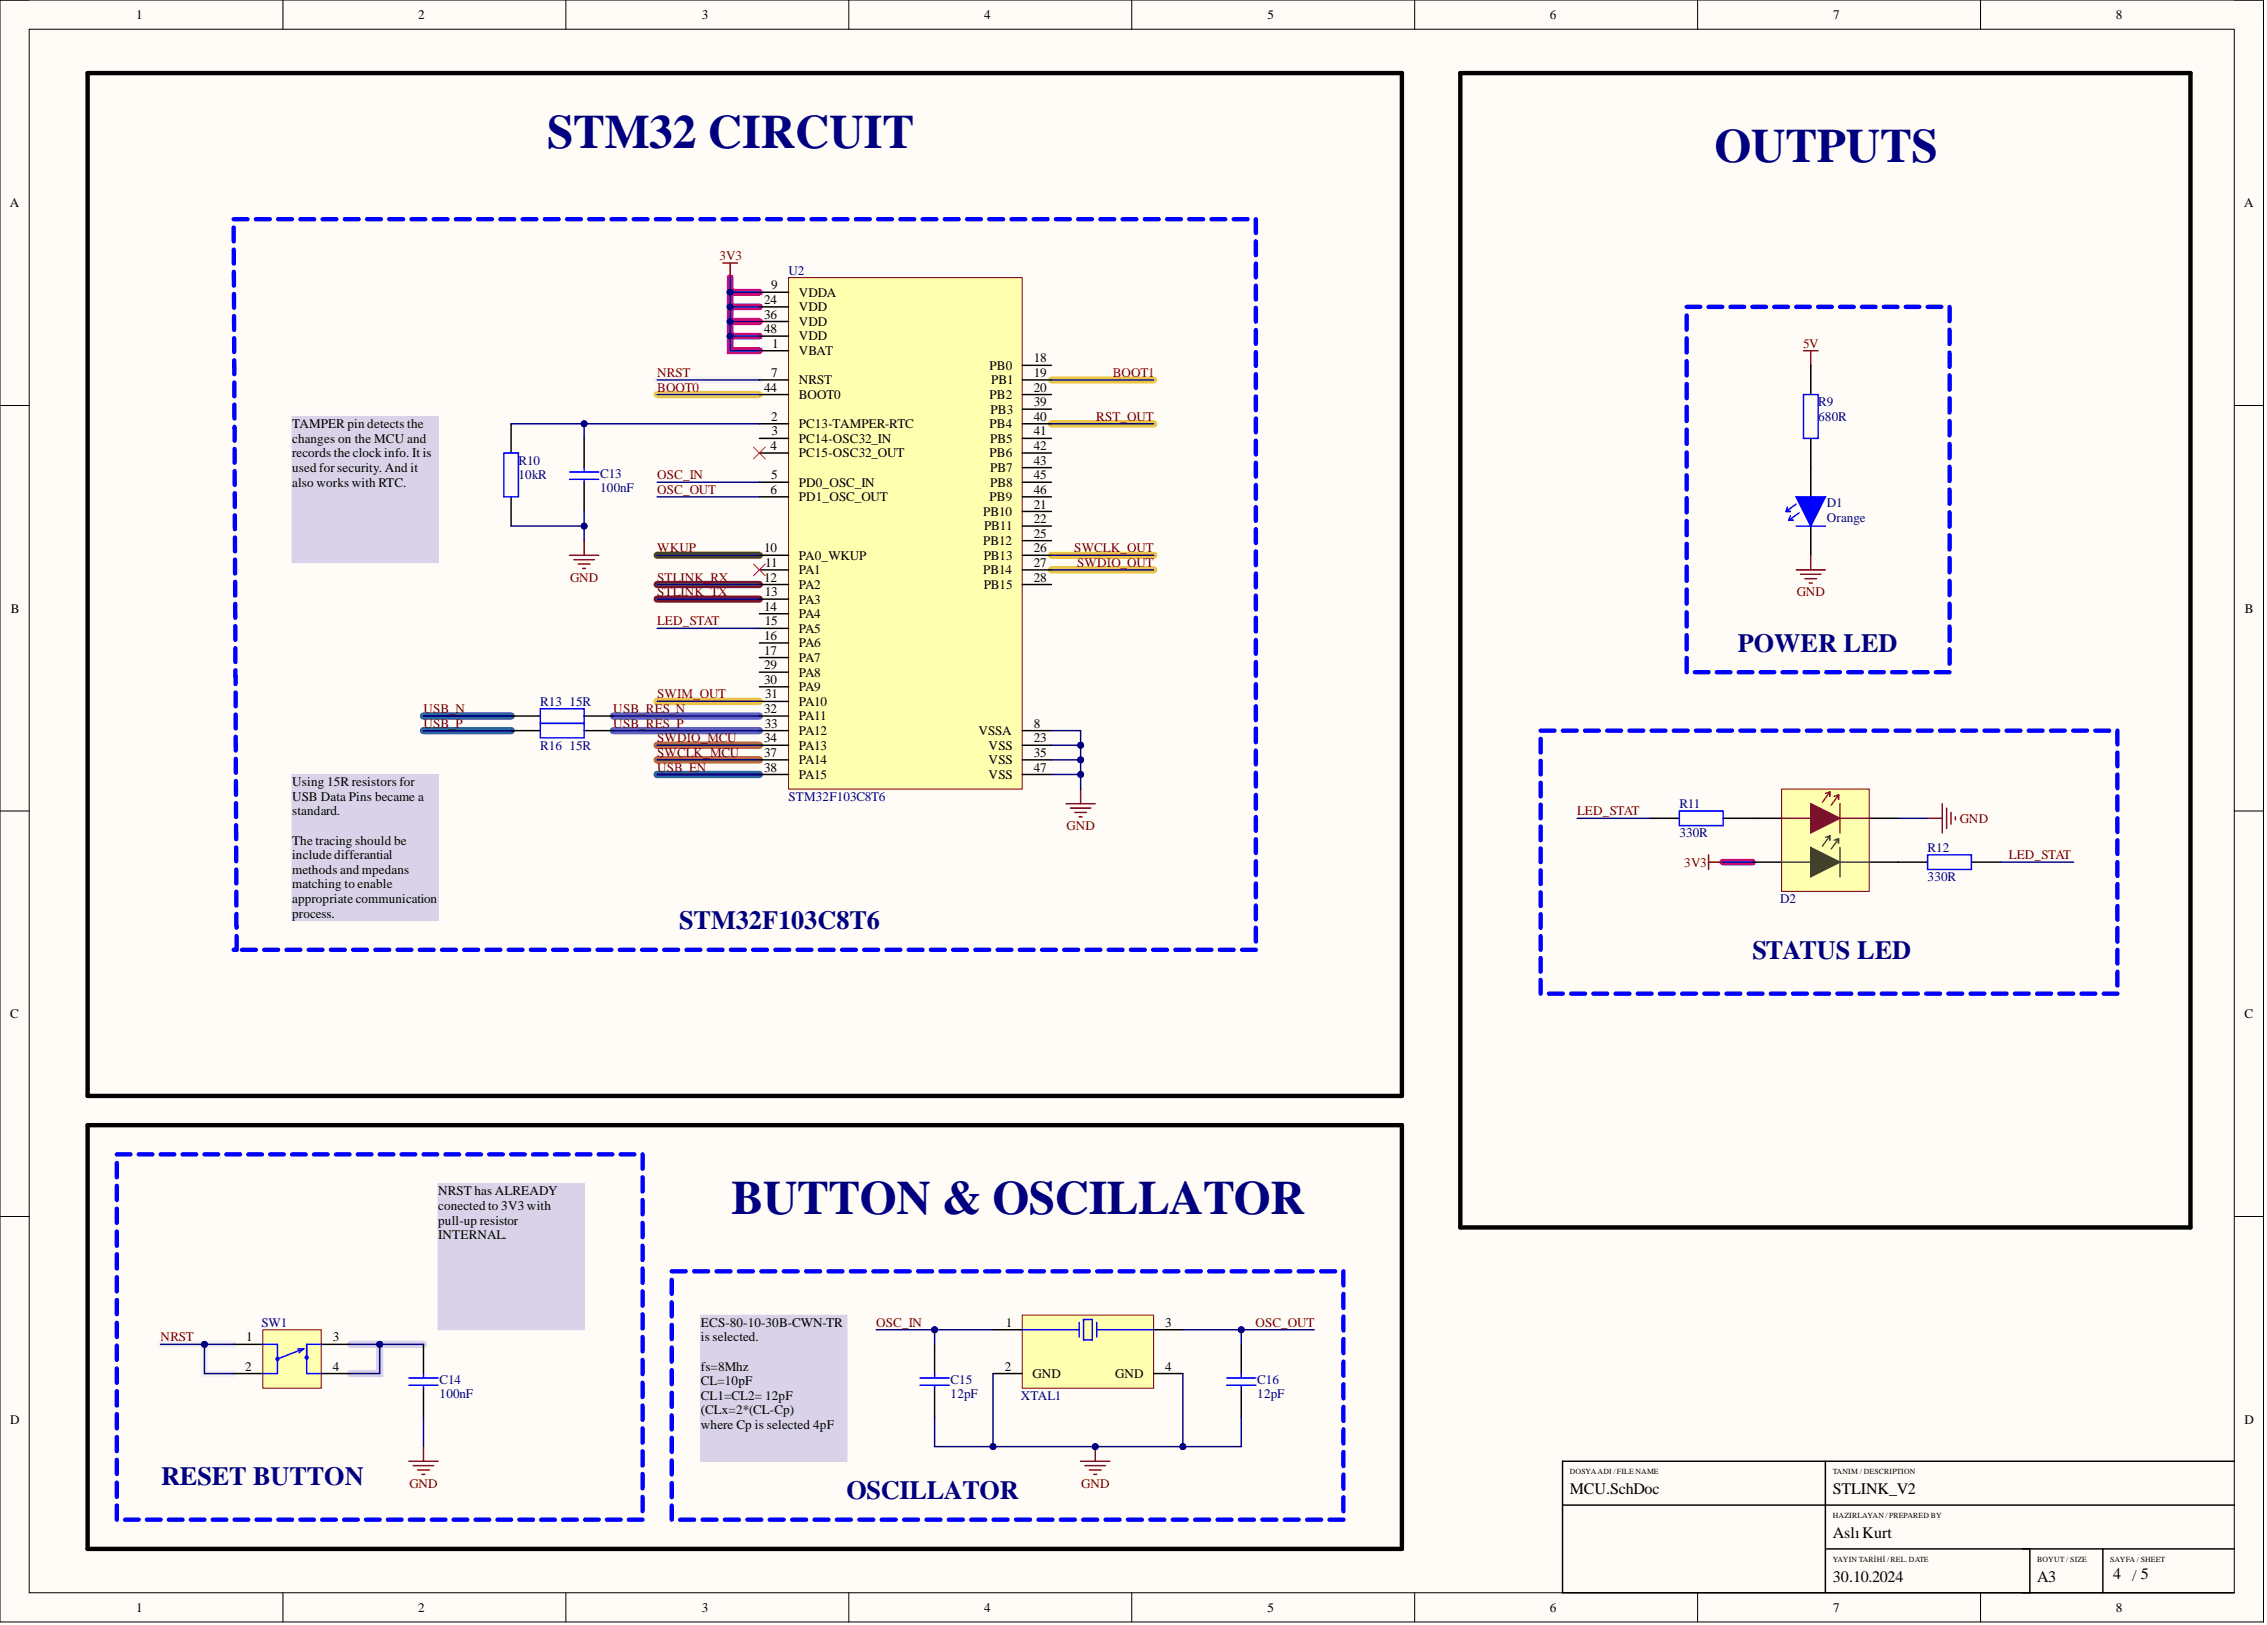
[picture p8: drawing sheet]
<svg xmlns="http://www.w3.org/2000/svg" width="393mm" height="282mm" viewBox="0 0 393 282" stroke-linecap="round" stroke-linejoin="round" font-family="sans-serif">
<defs><g id="words">
<g font-size="8.3" fill="#000080">
<text x="94.9" y="25.6">STM32 CIRCUIT</text>
<text x="297.5" y="28.1">OUTPUTS</text>
<text x="126.9" y="210.6">BUTTON &amp; OSCILLATOR</text>
</g>
<g font-size="4.6" fill="#000080">
<text x="301.5" y="113">POWER LED</text>
<text x="117.8" y="161.2">STM32F103C8T6</text>
<text x="304.1" y="166.3">STATUS LED</text>
<text x="28" y="257.5">RESET BUTTON</text>
<text x="146.9" y="260.1">OSCILLATOR</text>
</g>
<g font-size="2.8">
<text x="272.4" y="259.2">MCU.SchDoc</text>
<text x="318" y="259.2">STLINK_V2</text>
<text x="318" y="266.8">Aslı Kurt</text>
<text x="318" y="274.4">30.10.2024</text>
<text x="353.5" y="274.4">A3</text>
<text x="366.6" y="273.9">4 / 5</text>
</g>
<g font-size="2.3">
<text x="23.6" y="3.3">1</text>
<text x="72.6" y="3.3">2</text>
<text x="121.8" y="3.3">3</text>
<text x="170.8" y="3.3">4</text>
<text x="219.9" y="3.3">5</text>
<text x="268.9" y="3.3">6</text>
<text x="318.1" y="3.3">7</text>
<text x="367.1" y="3.3">8</text>
<text x="1.7" y="35.9">A</text>
<text x="389.4" y="35.9">A</text>
<text x="132.6" y="52.7">24</text>
<text x="133.8" y="50.2">9</text>
<text x="138.6" y="51.5">VDDA</text>
<text x="138.6" y="54">VDD</text>
<text x="132.6" y="55.3">36</text>
<text x="132.6" y="57.8">48</text>
<text x="138.6" y="56.5">VDD</text>
<text x="138.6" y="59.1">VDD</text>
<text x="133.8" y="65.4">7</text>
<text x="134" y="60.3">1</text>
<text x="138.6" y="61.6">VBAT</text>
<text x="171.7" y="64.1">PB0</text>
<text x="179.4" y="62.9">18</text>
<text x="179.4" y="65.4">19</text>
<text x="132.6" y="67.9">44</text>
<text x="138.6" y="66.7">NRST</text>
<text x="138.6" y="69.2">BOOT0</text>
<text x="171.7" y="69.2">PB2</text>
<text x="171.9" y="71.7">PB3</text>
<text x="172" y="66.7">PB1</text>
<text x="179.4" y="67.9">20</text>
<text x="179.4" y="70.5">39</text>
<text x="50.7" y="74.3">TAMPER pin detects the</text>
<text x="50.7" y="76.8">changes on the MCU and</text>
<text x="133.8" y="73">2</text>
<text x="133.9" y="75.5">3</text>
<text x="138.6" y="74.3">PC13-TAMPER-RTC</text>
<text x="138.6" y="76.8">PC14-OSC32_IN</text>
<text x="171.7" y="74.3">PB4</text>
<text x="171.8" y="76.8">PB5</text>
<text x="179.4" y="73">40</text>
<text x="179.4" y="75.5">41</text>
<text x="50.7" y="79.3">records the clock info. It is</text>
<text x="50.7" y="81.9">used for security. And it</text>
<text x="133.7" y="78.1">4</text>
<text x="133.8" y="83.1">5</text>
<text x="138.6" y="79.3">PC15-OSC32_OUT</text>
<text x="171.7" y="79.3">PB6</text>
<text x="171.8" y="81.9">PB7</text>
<text x="179.4" y="78.1">42</text>
<text x="179.4" y="80.6">43</text>
<text x="179.4" y="83.1">45</text>
<text x="50.7" y="84.4">also works with RTC.</text>
<text x="133.7" y="85.7">6</text>
<text x="138.6" y="84.4">PD0_OSC_IN</text>
<text x="138.6" y="86.9">PD1_OSC_OUT</text>
<text x="170.6" y="89.5">PB10</text>
<text x="171.7" y="86.9">PB9</text>
<text x="171.8" y="84.4">PB8</text>
<text x="179.4" y="85.7">46</text>
<text x="179.4" y="88.2">21</text>
<text x="132.6" y="95.8">10</text>
<text x="170.6" y="94.5">PB12</text>
<text x="170.8" y="92">PB11</text>
<text x="179.4" y="90.7">22</text>
<text x="179.4" y="93.3">25</text>
<text x="179.4" y="95.8">26</text>
<text x="132.6" y="100.9">12</text>
<text x="132.8" y="98.3">11</text>
<text x="138.6" y="97.1">PA0_WKUP</text>
<text x="138.6" y="99.6">PA1</text>
<text x="170.6" y="99.6">PB14</text>
<text x="170.7" y="97.1">PB13</text>
<text x="179.4" y="98.3">27</text>
<text x="179.4" y="100.9">28</text>
<text x="1.9" y="106.3">B</text>
<text x="132.6" y="106">14</text>
<text x="132.7" y="103.4">13</text>
<text x="138.6" y="102.1">PA2</text>
<text x="138.6" y="104.7">PA3</text>
<text x="138.6" y="107.2">PA4</text>
<text x="170.7" y="102.1">PB15</text>
<text x="389.5" y="106.3">B</text>
<text x="132.6" y="111">16</text>
<text x="132.6" y="113.6">17</text>
<text x="132.7" y="108.5">15</text>
<text x="138.6" y="109.8">PA5</text>
<text x="138.6" y="112.3">PA6</text>
<text x="132.6" y="116.1">29</text>
<text x="132.6" y="118.6">30</text>
<text x="138.6" y="114.8">PA7</text>
<text x="138.6" y="117.4">PA8</text>
<text x="138.6" y="119.9">PA9</text>
<text x="132.6" y="123.7">32</text>
<text x="132.8" y="121.2">31</text>
<text x="138.6" y="122.4">PA10</text>
<text x="138.6" y="125">PA11</text>
<text x="132.6" y="128.8">34</text>
<text x="132.6" y="131.3">37</text>
<text x="132.7" y="126.2">33</text>
<text x="138.6" y="127.5">PA12</text>
<text x="138.6" y="130">PA13</text>
<text x="169.8" y="127.5">VSSA</text>
<text x="171.5" y="130">VSS</text>
<text x="179.4" y="126.2">8</text>
<text x="179.4" y="128.8">23</text>
<text x="179.4" y="131.3">35</text>
<text x="50.7" y="136.4">Using 15R resistors for</text>
<text x="132.6" y="133.8">38</text>
<text x="138.6" y="132.6">PA14</text>
<text x="138.6" y="135.1">PA15</text>
<text x="171.5" y="132.6">VSS</text>
<text x="171.5" y="135.1">VSS</text>
<text x="179.4" y="133.8">47</text>
<text x="50.7" y="138.9">USB Data Pins became a</text>
<text x="50.7" y="141.4">standard.</text>
<text x="50.7" y="146.5">The tracing should be</text>
<text x="50.7" y="149">i</text>
<text x="51.3" y="149">nclude differantial</text>
<text x="50.7" y="151.6">methods and mpedans</text>
<text x="50.7" y="154.1">matching to enable</text>
<text x="50.7" y="156.6">appropriate communication</text>
<text x="50.7" y="159.2">process.</text>
<text x="1.8" y="176.6">C</text>
<text x="389.4" y="176.6">C</text>
<text x="76" y="207.3">NRST has ALREADY</text>
<text x="76" y="209.9">conected to 3V3 with</text>
<text x="76" y="212.4">pull-up resistor</text>
<text x="76" y="214.9">INTERNAL.</text>
<text x="42.7" y="232.7">1</text>
<text x="57.8" y="232.7">3</text>
<text x="121.6" y="230.1">ECS-80-10-30B-CWN-TR</text>
<text x="121.6" y="232.7">i</text>
<text x="122.3" y="232.7">s selected.</text>
<text x="174.5" y="230.1">1</text>
<text x="202.2" y="230.1">3</text>
<text x="42.6" y="237.8">2</text>
<text x="57.8" y="237.8">4</text>
<text x="121.6" y="237.8">fs=8Mhz</text>
<text x="174.3" y="237.8">2</text>
<text x="179.1" y="239">GND</text>
<text x="193.5" y="239">GND</text>
<text x="202.2" y="237.8">4</text>
<text x="121.6" y="240.3">CL=10pF</text>
<text x="121.6" y="242.8">CL1=CL2= 12pF</text>
<text x="121.6" y="245.4">(CLx=2*(CL-Cp)</text>
<text x="1.8" y="247">D</text>
<text x="121.6" y="247.9">where Cp is selected 4pF</text>
<text x="389.4" y="247">D</text>
<text x="23.6" y="279.6">1</text>
<text x="72.6" y="279.6">2</text>
<text x="121.8" y="279.6">3</text>
<text x="170.8" y="279.6">4</text>
<text x="219.9" y="279.6">5</text>
<text x="268.9" y="279.6">6</text>
<text x="318.1" y="279.6">7</text>
<text x="367.1" y="279.6">8</text>
</g>
<g font-size="2.3" fill="#800000">
<text x="124.8" y="45.1">3V3</text>
<text x="114" y="65.4">NRST</text>
<text x="193.1" y="65.4">BOOT1</text>
<text x="312.8" y="60.3">5V</text>
<text x="114" y="67.9">BOOT0</text>
<text x="190.2" y="73">RST_OUT</text>
<text x="114" y="83.1">OSC_IN</text>
<text x="114" y="85.7">OSC_OUT</text>
<text x="114" y="95.8">WKUP</text>
<text x="186.4" y="95.8">SWCLK_OUT</text>
<text x="98.9" y="100.9">GND</text>
<text x="114" y="100.9">STLINK_RX</text>
<text x="186.9" y="98.3">SWDIO_OUT</text>
<text x="114" y="103.4">STLINK_TX</text>
<text x="311.7" y="103.4">GND</text>
<text x="114" y="108.5">LED_STAT</text>
<text x="73.5" y="123.7">USB_N</text>
<text x="106.4" y="123.7">USB_RES_N</text>
<text x="114" y="121.2">SWIM_OUT</text>
<text x="73.5" y="126.2">USB_P</text>
<text x="106.4" y="126.2">USB_RES_P</text>
<text x="114" y="131.3">SWCLK_MCU</text>
<text x="114" y="128.8">SWDIO_MCU</text>
<text x="114" y="133.8">USB_EN</text>
<text x="185.1" y="144">GND</text>
<text x="273.6" y="141.4">LED_STAT</text>
<text x="340" y="142.7">GND</text>
<text x="348.6" y="149">LED_STAT</text>
<text x="292.2" y="150.3">3V3</text>
<text x="27.9" y="232.7">NRST</text>
<text x="152" y="230.1">OSC_IN</text>
<text x="217.8" y="230.1">OSC_OUT</text>
<text x="71" y="258">GND</text>
<text x="187.6" y="258">GND</text>
</g>
<g font-size="2.3" fill="#000080">
<text x="136.8" y="47.7">U2</text>
<text x="315.5" y="70.5">R9</text>
<text x="315.5" y="73">680R</text>
<text x="89.9" y="83.1">10kR</text>
<text x="89.9" y="80.6">R10</text>
<text x="104.1" y="82.9">C13</text>
<text x="104.1" y="85.4">100nF</text>
<text x="317" y="88">D1</text>
<text x="317" y="90.5">Orange</text>
<text x="93.8" y="122.4">R13</text>
<text x="98.8" y="122.4">15R</text>
<text x="93.8" y="130">R16</text>
<text x="98.8" y="130">15R</text>
<text x="136.8" y="138.9">STM32F103C8T6</text>
<text x="291.4" y="140.2">R11</text>
<text x="291.4" y="145.2">330R</text>
<text x="334.5" y="147.8">R12</text>
<text x="334.5" y="152.8">330R</text>
<text x="308.9" y="156.6">D2</text>
<text x="45.4" y="230.1">SW1</text>
<text x="76.3" y="242.6">100nF</text>
<text x="76.3" y="240">C14</text>
<text x="164.9" y="242.6">12pF</text>
<text x="164.9" y="240">C15</text>
<text x="177.1" y="242.8">XTAL1</text>
<text x="218.2" y="242.6">12pF</text>
<text x="218.2" y="240">C16</text>
</g>
<g font-size="1.4">
<text x="272.4" y="255.7">DOSYAADI /FILE NAME</text>
<text x="318" y="255.7">TANIM / DESCRIPTION</text>
<text x="318" y="263.3">HAZIRLAYAN /PREPARED BY</text>
<text x="318" y="270.9">YAYIN TARİHİ /REL. DATE</text>
<text x="353.5" y="270.9">BOYUT / SIZE</text>
<text x="366.1" y="270.9">SAYFA / SHEET</text>
</g>
</g></defs>
<path d="M0 0h392.7v281.3h-392.7z" fill-rule="evenodd" fill="#fffcf8"/>
<path d="M0 0h392.7v281.3h-392.7z" fill="none" stroke="#000" stroke-width=".17"/>
<path d="M5.1 5.1h382.6v271.2h-382.6z" fill-rule="evenodd" fill="#fffcf8"/>
<g fill="none" stroke="#000" stroke-width=".17">
<path d="M0 0h5.1M5.1 5.1h382.6v271.2h-382.6zM49.1 0v5.1M98.2 0v5.1M147.3 0v5.1M196.4 0v5.1M245.5 0v5.1M294.6 0v5.1M343.6 0v5.1M387.7 0h5v5.1M0 70.3h5.1M387.7 70.3h5"/>
<path d="M0 140.7h5.1M387.7 140.7h5M0 211h5.1M387.7 211h5M49.1 276.3v5M98.2 276.3v5M147.3 276.3v5M196.4 276.3v5M245.5 276.3v5M294.6 276.3v5M343.6 276.3v5M392.7 276.3v5"/>
</g>
<path d="M126.7 48.2v12.6h5.1M126.7 58.3h5.1M126.7 55.8h5.1M126.7 53.2h5.1M126.7 50.7h5.1M299 149.5h5.1" fill="none" stroke="#f0f" stroke-width="1.3"/>
<path d="M60.8 233.2h5.1v5.1h-5.1M65.9 233.2h7.6" fill="none" stroke="#d9d2e9" stroke-width="1.3"/>
<path d="M114 65.9h17.8M27.9 233.2h12.6M35.5 233.2v5.1h5" fill="none" stroke="#f3f3f3" stroke-width="1.3"/>
<path d="M114 96.3h17.8" fill="none" stroke="#7f6000" stroke-width="1.3"/>
<path d="M114 131.8h17.8M114 129.3h17.8" fill="none" stroke="#b45f06" stroke-width="1.3"/>
<path d="M73.5 126.7h15.2M73.5 124.2h15.2M114 134.3h17.8" fill="none" stroke="#0b5394" stroke-width="1.3"/>
<path d="M114 68.4h17.8M182.4 65.9h17.8" fill="none" stroke="#ffd966" stroke-width="1.3"/>
<path d="M114 101.4h17.8M114 103.9h17.8" fill="none" stroke="#741b47" stroke-width="1.3"/>
<path d="M182.4 73.5h17.8M182.4 96.3h17.8M182.4 98.9h17.8M114 121.7h17.8" fill="none" stroke="#f1c232" stroke-width="1.3"/>
<path d="M106.4 124.2h25.4M106.4 126.7h25.4" fill="none" stroke="#3c78d8" stroke-width="1.3"/>
<path d="M316.7 253.5v22.8M387.7 253.5h-116.6v22.8h116.6M271.1 261.1h116.6M316.7 268.7h71M352.2 268.7v7.6M364.9 268.7v7.6" fill="none" stroke="#000" stroke-width=".25"/>
<path d="M136.8 48.2h40.6v88.7h-40.6z" fill-rule="evenodd" fill="#ffffb0"/>
<path d="M136.8 48.2h40.6v88.7h-40.6z" fill="none" stroke="#800000" stroke-width=".17"/>
<g fill="none" stroke="#000" stroke-width=".25">
<path d="M131.8 50.7h5M131.8 53.2h5M131.8 55.8h5M131.8 58.3h5M131.8 60.8h5M131.8 65.9h5M131.8 68.4h5M131.8 73.5h5M131.8 76h5M131.8 78.6h5M177.4 65.9h5M177.4 68.4h5"/>
<path d="M177.4 73.5h5M177.4 76h5M177.4 78.6h5M177.4 63.4h5M177.4 71h5M131.8 96.3h5M131.8 98.9h5M131.8 83.6h5M131.8 86.2h5M177.4 96.3h5M177.4 98.9h5M177.4 81.1h5"/>
<path d="M177.4 83.6h5M177.4 86.2h5M177.4 88.7h5M177.4 91.3h5M177.4 93.8h5M131.8 101.4h5M131.8 103.9h5M131.8 106.5h5M131.8 109h5M131.8 111.5h5M131.8 114.1h5M131.8 116.6h5"/>
<path d="M131.8 119.1h5M177.4 101.4h5M131.8 121.7h5M131.8 124.2h5M131.8 126.7h5M131.8 129.3h5M131.8 131.8h5M131.8 134.3h5M177.4 126.7h5M177.4 129.3h5M177.4 131.8h5M177.4 134.3h5"/>
</g>
<path d="M125.4 45.6h2.6M126.7 45.6v2.6M185 139.4h5M187.5 136.9v2.5M185.7 140.2h3.6M186.5 140.9h2M187.2 141.7h.6" fill="none" stroke="#800000" stroke-width=".25"/>
<path d="M15.2 12.7h228v177.4h-228z" fill="none" stroke="#000" stroke-width=".76"/>
<g fill="none" stroke="#00f" stroke-width=".76">
<path d="M40.5 38h2.5M40.6 39.5v2.4M44.4 38h2.4M48.3 38h2.4M52.1 38h2.4M56 38h2.4M59.8 38h2.4M63.7 38h2.4M67.5 38h2.4M71.4 38h2.4M75.2 38h2.5M79.1 38h2.4"/>
<path d="M83 38h2.4M86.8 38h2.4M90.7 38h2.4M94.5 38h2.4M98.4 38h2.4M102.2 38h2.4M106.1 38h2.4M109.9 38h2.5M113.8 38h2.4M117.7 38h2.4M121.5 38h2.4M125.4 38h2.4"/>
<path d="M129.2 38h2.4M133.1 38h2.4M136.9 38h2.4M140.8 38h2.4M144.6 38h2.5M148.5 38h2.4M152.4 38h2.4M156.2 38h2.4M160.1 38h2.4M163.9 38h2.4M167.8 38h2.4M171.6 38h2.5"/>
<path d="M175.5 38h2.4M179.4 38h2.4M183.2 38h2.4M187.1 38h2.4M190.9 38h2.4M194.8 38h2.4M198.6 38h2.4M202.5 38h2.4M206.3 38h2.5M210.2 38h2.4M214.1 38h2.4M217.9 38v2.4"/>
<path d="M40.6 43.3v2.4M40.6 47.1v2.4M40.6 51v2.4M40.6 54.8v2.4M40.6 58.7v2.4M217.9 41.9v2.4M217.9 45.7v2.4M217.9 49.5v2.5M217.9 53.4v2.4M217.9 57.2v2.4M40.6 62.5l.1 2.4M40.7 66.3v2.5"/>
<path d="M40.7 70.2v2.4M40.7 74v2.4M40.7 77.9v2.4M217.9 61.1v2.4M217.9 64.9v2.4M217.9 68.8v2.4M217.9 72.6v2.4M217.9 76.4v2.4M40.7 81.7v2.4M40.7 85.5v2.5M40.7 89.4l.1 2.4M40.8 93.2v2.4"/>
<path d="M40.8 97.1v2.4M217.9 80.3v2.4M217.9 84.1v2.4M217.9 88v2.4M217.9 91.8v2.4M217.9 95.6v2.4M217.9 99.5v2.4M40.8 100.9v2.4M40.8 104.8v2.4M40.8 108.6v2.4M40.8 112.4l.1 2.4M40.9 116.3v2.4"/>
<path d="M217.9 103.3v2.4M217.9 107.2v2.4M217.9 111v2.4M217.9 114.8v2.4M217.9 118.7v2.4M40.9 120.1v2.4M40.9 124v2.4M40.9 127.8v2.4M40.9 131.6v2.4M40.9 135.5v2.4M40.9 139.3l.1 2.4M217.9 122.5v2.4"/>
<path d="M217.9 126.4v2.4M217.9 130.2v2.4M217.9 134v2.4M217.9 137.9v2.4M41 143.2v2.4M41 147v2.4M41 150.8v2.4M41 154.7v2.4M41 158.5v2.4M217.9 141.7v2.4M217.9 145.6v2.4M217.9 149.4v2.4"/>
<path d="M217.9 153.2v2.4M217.9 157.1v2.4M41 162.4v2.4h-.5M42 164.8h2.4M45.8 164.8h2.5M49.7 164.8h2.4M53.6 164.8h2.4M57.4 164.8h2.4M61.3 164.8h2.4M65.1 164.8h2.4M69 164.8h2.4M72.8 164.8h2.4"/>
<path d="M76.7 164.8h2.4M80.5 164.8h2.5M84.4 164.8h2.4M88.3 164.8h2.4M92.1 164.8h2.4M96 164.8h2.4M99.8 164.8h2.4M103.7 164.8h2.4M107.5 164.8h2.4M111.4 164.8h2.4M115.3 164.8h2.4M119.1 164.8h2.4"/>
<path d="M123 164.8h2.4M126.8 164.8h2.4M130.7 164.8h2.4M134.5 164.8h2.4M138.4 164.8h2.4M142.2 164.8h2.4M146.1 164.8h2.4M150 164.8h2.4M153.8 164.8h2.4M157.7 164.8h2.4M161.5 164.8h2.4M165.4 164.8h2.4"/>
<path d="M169.2 164.8h2.4M173.1 164.8h2.4M176.9 164.8h2.5M180.8 164.8h2.4M184.7 164.8h2.4M188.5 164.8h2.4M192.4 164.8h2.4M196.2 164.8h2.4M200.1 164.8h2.4M203.9 164.8h2.4M207.8 164.8h2.4M211.6 164.8h2.5"/>
<path d="M215.5 164.8h2.4M217.9 160.9v2.4"/>
</g>
<path d="M121.6 228.1h25.4v25.4h-25.4z" fill-rule="evenodd" fill="#d9d2e9"/>
<path d="M121.6 228.1h25.4v25.4h-25.4z" fill="none" stroke="#d9d2e9" stroke-width=".17"/>
<g fill="none" stroke="#00f" stroke-width=".76">
<path d="M292.7 54.7v2.5M292.7 58.7v2.5M292.7 53.2h2.3M296.5 53.2h2.3M300.3 53.2h2.3M304.1 53.2h2.3M307.9 53.2h2.3M311.7 53.2h2.3M315.5 53.2h2.3M319.3 53.2h2.3M323.1 53.2h2.3M326.9 53.2h2.3"/>
<path d="M330.7 53.2h2.3M334.5 53.2h2.3M338.3 53.2v2.5M338.3 57.2v2.5M292.7 62.6v2.5M292.7 66.6v2.5M292.7 70.6v2.4M292.7 74.5v2.5M292.7 78.5v2.5M338.3 61.2v2.4M338.3 65.1v2.5M338.3 69.1v2.5"/>
<path d="M338.3 73v2.5M338.3 77v2.5M292.7 82.4v2.5M292.7 86.4v2.5M292.7 90.4v2.4M292.7 94.3v2.5M292.7 98.3v2.5M338.3 81v2.4M338.3 84.9v2.5M338.3 88.9v2.5M338.3 92.8v2.5M338.3 96.8v2.5"/>
<path d="M292.7 102.2v2.5M292.7 106.2v2.5M292.7 110.2v2.4M292.7 114.1v2.5M294.1 116.6h2.4M297.9 116.6h2.4M301.7 116.6h2.4M305.5 116.6h2.4M309.3 116.6h2.4M313.1 116.6h2.4M316.9 116.6h2.4M320.7 116.6h2.4"/>
<path d="M324.5 116.6h2.4M328.3 116.6h2.4M332.1 116.6h2.4M335.9 116.6h2.4M338.3 100.8v2.4M338.3 104.7v2.5M338.3 108.7v2.5M338.3 112.6v2.5M20.3 201.7v2.5M20.3 205.7v2.5M20.3 209.6v2.5M20.3 213.6v2.5"/>
<path d="M20.3 217.6v2.4M20.3 200.2h2.3M24.1 200.2h2.3M27.9 200.2h2.3M31.7 200.2h2.3M35.5 200.2h2.3M39.3 200.2h2.3M43.1 200.2h2.3M46.9 200.2h2.4M50.7 200.2h2.4M54.5 200.2h2.4M58.3 200.2h2.4"/>
<path d="M62.1 200.2h2.4M65.9 200.2h2.4M69.7 200.2h2.4M73.5 200.2h2.4M77.3 200.2h2.4M81.1 200.2h2.4M84.9 200.2h2.4M88.7 200.2h2.4M92.5 200.2h2.4M96.3 200.2h2.4M100.1 200.2h2.4M103.9 200.2h2.4"/>
<path d="M107.7 200.2h2.4M111.5 200.2v2.5M111.5 204.2v2.5M111.5 208.2v2.4M111.5 212.1v2.5M111.5 216.1v2.5M20.3 221.5v2.5M20.3 225.5v2.5M20.3 229.5v2.4M20.3 233.4v2.5M20.3 237.4v2.4M111.5 220v2.5"/>
<path d="M111.5 224v2.5M111.5 228v2.4M111.5 231.9v2.5M111.5 235.9v2.5M111.5 239.8v2.5M116.6 222v2.4M116.6 225.9v2.5M116.6 229.8v2.5M116.6 233.7v2.5M116.6 237.7v2.4M116.6 220.5h2.4M120.4 220.5h2.5"/>
<path d="M124.3 220.5h2.5M128.2 220.5h2.4M132.1 220.5h2.4M136 220.5h2.4M139.9 220.5h2.4M143.8 220.5h2.4M147.6 220.5h2.5M151.5 220.5h2.4M155.4 220.5h2.4M159.3 220.5h2.4M163.2 220.5h2.4M167.1 220.5h2.4"/>
<path d="M170.9 220.5h2.5M174.8 220.5h2.5M178.7 220.5h2.4M182.6 220.5h2.4M186.5 220.5h2.4M190.4 220.5h2.4M194.3 220.5h2.4M198.1 220.5h2.5M202 220.5h2.5M205.9 220.5h2.4M209.8 220.5h2.4M213.7 220.5h2.4"/>
<path d="M217.6 220.5h2.4M221.5 220.5h2.4M225.3 220.5h2.5M229.2 220.5h2.5M233.1 220.5v2.5M233.1 224.4v2.5M233.1 228.4v2.4M233.1 232.3v2.4M233.1 236.2v2.4M20.3 241.3v2.5M20.3 245.3v2.5M20.3 249.3v2.4"/>
<path d="M20.3 253.2v2.5M20.3 257.2v2.4M111.5 243.8v2.5M111.5 247.8v2.4M111.5 251.7v2.5M111.5 255.7v2.5M111.5 259.6v2.5M116.6 241.6v2.4M116.6 245.5v2.4M116.6 249.4v2.5M116.6 253.3v2.5M116.6 257.2v2.5"/>
<path d="M233.1 240.1v2.5M233.1 244v2.5M233.1 247.9v2.5M233.1 251.9v2.4M233.1 255.8v2.4M233.1 259.7v2.4M20.3 261.1v2.5M21.7 263.6h2.4M25.5 263.6h2.4M29.3 263.6h2.4M33.1 263.6h2.4M36.9 263.6h2.4"/>
<path d="M40.7 263.6h2.4M44.5 263.6h2.4M48.3 263.6h2.4M52.1 263.6h2.4M55.9 263.6h2.4M59.7 263.6h2.4M63.5 263.6h2.4M67.3 263.6h2.4M71.1 263.6h2.4M74.9 263.6h2.4M78.7 263.6h2.4M82.5 263.6h2.4"/>
<path d="M86.3 263.6h2.4M90.1 263.6h2.4M93.9 263.6h2.4M97.7 263.6h2.4M101.5 263.6h2.4M105.3 263.6h2.4M109.1 263.6h2.4M116.6 261.2v2.4M118 263.6h2.4M121.9 263.6h2.4M125.8 263.6h2.4M129.7 263.6h2.4"/>
<path d="M133.6 263.6h2.4M137.4 263.6h2.5M141.3 263.6h2.5M145.2 263.6h2.4M149.1 263.6h2.4M153 263.6h2.4M156.9 263.6h2.4M160.7 263.6h2.5M164.6 263.6h2.5M168.5 263.6h2.4M172.4 263.6h2.4M176.3 263.6h2.4"/>
<path d="M180.2 263.6h2.4M184.1 263.6h2.4M187.9 263.6h2.5M191.8 263.6h2.5M195.7 263.6h2.4M199.6 263.6h2.4M203.5 263.6h2.4M207.4 263.6h2.4M211.3 263.6h2.4M215.1 263.6h2.5M219 263.6h2.5M222.9 263.6h2.4"/>
<path d="M226.8 263.6h2.4M230.7 263.6h2.4"/>
</g>
<path d="M253.4 12.7h126.7v200.2h-126.7zM15.2 195.2h228v73.5h-228z" fill="none" stroke="#000" stroke-width=".76"/>
<path d="M177.4 228.1h22.8v12.7h-22.8z" fill-rule="evenodd" fill="#ffffb0"/>
<path d="M177.4 228.1h22.8v12.7h-22.8z" fill="none" stroke="#800000" stroke-width=".17"/>
<path d="M162.2 233.2v5.1M172.3 230.7h5.1M172.3 238.3h5.1M200.2 230.7h5M200.2 238.3h5M215.4 233.2v5.1M162.2 240.8v5.1M215.4 240.8v5.1" fill="none" stroke="#000" stroke-width=".25"/>
<g fill="none" stroke="#00f" stroke-width=".25">
<path d="M159.6 239h5.1M162.2 238.3v.7M177.4 230.7h9.8M187.2 229.4v2.5M188 228.9h1.5v3.5h-1.5zM190.3 230.7h9.9M190.3 229.4v2.5M212.8 239h5.1M215.4 238.3v.7M159.6 240.3h5.1M162.2 240.3v.5M212.8 240.3h5.1"/>
<path d="M215.4 240.3v.5"/>
</g>
<path d="M187.5 253.5h5.1M188.3 254.2h3.5M189 255h2M189.8 255.7h.5M190 250.9v2.6" fill="none" stroke="#800000" stroke-width=".25"/>
<circle cx="190" cy="250.9" r=".51" fill="#000080"/>
<circle cx="190" cy="250.9" r=".51" fill="none" stroke="#000080" stroke-width=".17"/>
<path d="M45.6 230.7h10.1v10.1h-10.1z" fill-rule="evenodd" fill="#ffffb0"/>
<path d="M45.6 230.7h10.1v10.1h-10.1z" fill="none" stroke="#800000" stroke-width=".17"/>
<path d="M40.5 233.2h5.1M55.7 233.2h5.1" fill="none" stroke="#000" stroke-width=".25"/>
<path d="M52.7 233.9l-4.6 1.8" fill="none" stroke="#00f" stroke-width=".25"/>
<circle cx="48.1" cy="235.7" r=".25" fill="#00f"/>
<g fill="none" stroke="#00f" stroke-width=".25">
<path d="M45.6 233.2h2.5v5.1h-2.5M51.6 234l1.1-.1-.8 .7M55.7 233.2h-2.5v5.1h2.5"/>
<circle cx="48.1" cy="235.7" r=".25"/>
</g>
<path d="M40.5 238.3h5.1M55.7 238.3h5.1" fill="none" stroke="#000" stroke-width=".25"/>
<circle cx="53.2" cy="235.5" r=".25" fill="#00f"/>
<g fill="none" stroke="#00f" stroke-width=".25">
<path d="M70.9 239h5.1M73.5 238.3v.7M70.9 240.3h5.1M73.5 240.3v.5"/>
<circle cx="53.2" cy="235.5" r=".25"/>
</g>
<path d="M73.5 233.2v5.1M73.5 240.8v5.1" fill="none" stroke="#000" stroke-width=".25"/>
<path d="M70.9 253.5h5.1M71.7 254.2h3.6M72.5 255h2M73.2 255.7h.5M73.5 250.9v2.6" fill="none" stroke="#800000" stroke-width=".25"/>
<path d="M76 205.3h25.4v25.4h-25.4z" fill-rule="evenodd" fill="#d9d2e9"/>
<path d="M76 205.3h25.4v25.4h-25.4z" fill="none" stroke="#d9d2e9" stroke-width=".17"/>
<path d="M130.7 97.8l2.1 2.1M132.8 97.8l-2.1 2.1" fill="none" stroke="#f00" stroke-width=".17"/>
<path d="M312.9 60.8h2.6M314.2 60.8v2.6" fill="none" stroke="#800000" stroke-width=".25"/>
<path d="M314.2 81.1v5.1M314.2 91.3v5" fill="none" stroke="#000" stroke-width=".25"/>
<path d="M311.7 91.3h5" fill="none" stroke="#00f" stroke-width=".25"/>
<path d="M311.7 86.2h5l-2.5 5.1z" fill="#00f"/>
<path d="M312.9 68.4h2.6v7.6h-2.6zM309.9 88.7h.7M310.1 88l-.2 .7M310.4 90.2h.7M310.6 89.5l-.2 .7M311.7 86.2h5l-2.5 5.1zM311.7 87.4l-1.8 1.3M312.2 89l-1.8 1.2" fill="none" stroke="#00f" stroke-width=".25"/>
<path d="M311.7 98.9h5M312.4 99.6h3.6M314.2 96.3v2.6M313.2 100.4h2M313.9 101.1h.5" fill="none" stroke="#800000" stroke-width=".25"/>
<path d="M314.2 63.4v5M314.2 76v5.1" fill="none" stroke="#000" stroke-width=".25"/>
<path d="M309.1 136.9h15.2v17.7h-15.2z" fill-rule="evenodd" fill="#ffffb0"/>
<path d="M309.1 136.9h15.2v17.7h-15.2z" fill="none" stroke="#800000" stroke-width=".17"/>
<path d="M304.1 149.5h5M324.3 149.5h5.1" fill="none" stroke="#000" stroke-width=".25"/>
<path d="M319.3 139.4v5.1" fill="none" stroke="#c00" stroke-width=".25"/>
<path d="M314.2 139.4l5.1 2.5-5.1 2.6z" fill="#c00"/>
<path d="M314.2 139.4l5.1 2.5-5.1 2.6zM317.5 137.4l-1.3 1.8M317.5 137.4v.7M317.5 137.4l-.8 .2M319 137.9l-1.3 1.8M319 137.9v.7M319 137.9l-.8 .2" fill="none" stroke="#c00" stroke-width=".25"/>
<path d="M304.1 141.9h5M324.3 141.9h5.1" fill="none" stroke="#000" stroke-width=".25"/>
<path d="M319.3 147v5.1" fill="none" stroke="#38761d" stroke-width=".25"/>
<path d="M314.2 147l5.1 2.5-5.1 2.6z" fill="#38761d"/>
<path d="M309.1 149.5h5.1M314.2 147l5.1 2.5-5.1 2.6zM317.5 145l-1.3 1.8M317.5 145v.7M317.5 145l-.8 .2M319 145.5l-1.3 1.8M319 145.5v.8M319 145.5l-.8 .2M319.3 149.5h5" fill="none" stroke="#38761d" stroke-width=".25"/>
<path d="M309.1 141.9h5.1M319.3 141.9h5" fill="none" stroke="#c00" stroke-width=".25"/>
<path d="M98.8 96.3h5.1M99.6 97.1h3.5M100.3 97.8h2.1M101.1 98.6h.5M101.4 93.8v2.5M337 139.4v5.1M296.5 148.3v2.5M296.5 149.5h2.5M334.5 141.9h2.5M337.8 140.2v3.5M338.5 140.9v2.1M339.3 141.7v.5" fill="none" stroke="#800000" stroke-width=".25"/>
<path d="M88.7 73.5v5.1M101.4 76v5.1M88.7 86.2v5.1M101.4 83.6v5.1M88.7 124.2h5.1M88.7 126.7h5.1M101.4 124.2h5M101.4 126.7h5M286.3 141.9h5.1M299 141.9h5.1M329.4 149.5h5.1M342.1 149.5h5" fill="none" stroke="#000" stroke-width=".25"/>
<path d="M87.4 78.6h2.5v7.6h-2.5zM98.8 83.1h5.1M98.8 81.9h5.1M101.4 81.1v.8M101.4 83.1v.5M93.8 122.9h7.6v2.6h-7.6zM93.8 125.5h7.6v2.5h-7.6zM291.4 140.7h7.6v2.5h-7.6zM334.5 148.3h7.6v2.5h-7.6z" fill="none" stroke="#00f" stroke-width=".25"/>
<path d="M130.7 77.6l2.1 2M132.8 77.6l-2.1 2" fill="none" stroke="#f00" stroke-width=".17"/>
<g fill="none" stroke="#00f" stroke-width=".76">
<path d="M267.3 128.2v2.3M267.3 132v2.3M267.3 135.8v2.3M267.3 139.6v2.3M267.3 126.7h2.4M271.2 126.7h2.4M275 126.7h2.4M278.9 126.7h2.4M282.7 126.7h2.4M286.6 126.7h2.4M290.4 126.7h2.4M294.3 126.7h2.4"/>
<path d="M298.1 126.7h2.4M302 126.7h2.4M305.8 126.7h2.4M309.7 126.7h2.4M313.5 126.7h2.4M317.4 126.7h2.4M321.2 126.7h2.4M325.1 126.7h2.4M328.9 126.7h2.4M332.8 126.7h2.4M336.6 126.7h2.4M340.5 126.7h2.4"/>
<path d="M344.3 126.7h2.4M348.2 126.7h2.4M352 126.7h2.4M355.9 126.7h2.4M359.7 126.7h2.4M363.6 126.7h2.4M367.4 126.7v2.4M367.4 130.5v2.4M367.4 134.3v2.4M367.4 138.1v2.4M267.3 143.4v2.3M267.3 147.2v2.3"/>
<path d="M267.3 151v2.3M267.3 154.8v2.4M267.3 158.6v2.4M367.4 141.9v2.4M367.4 145.7v2.4M367.4 149.5v2.4M367.4 153.3v2.4M367.4 157.2v2.3M267.3 162.4v2.4M267.3 166.2v2.4M267.3 170v2.4M268.8 172.4h2.4"/>
<path d="M272.6 172.4h2.4M276.5 172.4h2.4M280.3 172.4h2.4M284.2 172.4h2.4M288 172.4h2.4M291.9 172.4h2.4M295.7 172.4h2.4M299.6 172.4h2.4M303.4 172.4h2.4M307.3 172.4h2.4M311.1 172.4h2.4M315 172.4h2.4"/>
<path d="M318.8 172.4h2.4M322.7 172.4h2.4M326.5 172.4h2.4M330.4 172.4h2.4M334.2 172.4h2.4M338.1 172.4h2.4M341.9 172.4h2.4M345.8 172.4h2.4M349.6 172.4h2.4M353.5 172.4h2.4M357.3 172.4h2.4M361.2 172.4h2.4"/>
<path d="M365 172.4h2.4M367.4 161v2.3M367.4 164.8v2.3M367.4 168.6v2.3"/>
</g>
<path d="M50.7 72.2h25.3v25.4h-25.3z" fill-rule="evenodd" fill="#d9d2e9"/>
<path d="M50.7 72.2h25.3v25.4h-25.3z" fill="none" stroke="#d9d2e9" stroke-width=".17"/>
<path d="M50.7 134.3h25.3v25.4h-25.3z" fill-rule="evenodd" fill="#d9d2e9"/>
<path d="M50.7 134.3h25.3v25.4h-25.3z" fill="none" stroke="#d9d2e9" stroke-width=".17"/>
<path d="M126.7 58.3h5.1" fill="none" stroke="#000080" stroke-width=".25"/>
<circle cx="126.7" cy="58.3" r=".51" fill="#000080"/>
<circle cx="126.7" cy="58.3" r=".51" fill="none" stroke="#000080" stroke-width=".17"/>
<path d="M126.7 55.8h5.1" fill="none" stroke="#000080" stroke-width=".25"/>
<circle cx="126.7" cy="55.8" r=".51" fill="#000080"/>
<circle cx="126.7" cy="55.8" r=".51" fill="none" stroke="#000080" stroke-width=".17"/>
<path d="M126.7 53.2h5.1" fill="none" stroke="#000080" stroke-width=".25"/>
<circle cx="126.7" cy="53.2" r=".51" fill="#000080"/>
<circle cx="126.7" cy="53.2" r=".51" fill="none" stroke="#000080" stroke-width=".17"/>
<path d="M126.7 50.7h5.1" fill="none" stroke="#000080" stroke-width=".25"/>
<circle cx="126.7" cy="50.7" r=".51" fill="#000080"/>
<circle cx="126.7" cy="50.7" r=".51" fill="none" stroke="#000080" stroke-width=".17"/>
<path d="M182.4 134.3h5.1" fill="none" stroke="#000080" stroke-width=".25"/>
<circle cx="187.5" cy="134.3" r=".51" fill="#000080"/>
<circle cx="187.5" cy="134.3" r=".51" fill="none" stroke="#000080" stroke-width=".17"/>
<path d="M182.4 131.8h5.1" fill="none" stroke="#000080" stroke-width=".25"/>
<circle cx="187.5" cy="131.8" r=".51" fill="#000080"/>
<circle cx="187.5" cy="131.8" r=".51" fill="none" stroke="#000080" stroke-width=".17"/>
<path d="M182.4 129.3h5.1" fill="none" stroke="#000080" stroke-width=".25"/>
<circle cx="187.5" cy="129.3" r=".51" fill="#000080"/>
<circle cx="187.5" cy="129.3" r=".51" fill="none" stroke="#000080" stroke-width=".17"/>
<path d="M152 230.7h20.3" fill="none" stroke="#000080" stroke-width=".25"/>
<circle cx="162.2" cy="230.7" r=".51" fill="#000080"/>
<circle cx="162.2" cy="230.7" r=".51" fill="none" stroke="#000080" stroke-width=".17"/>
<path d="M162.2 230.7v2.5" fill="none" stroke="#000080" stroke-width=".25"/>
<circle cx="162.2" cy="230.7" r=".51" fill="#000080"/>
<circle cx="162.2" cy="230.7" r=".51" fill="none" stroke="#000080" stroke-width=".17"/>
<path d="M205.2 230.7h22.8" fill="none" stroke="#000080" stroke-width=".25"/>
<circle cx="215.4" cy="230.7" r=".51" fill="#000080"/>
<circle cx="215.4" cy="230.7" r=".51" fill="none" stroke="#000080" stroke-width=".17"/>
<path d="M215.4 230.7v2.5" fill="none" stroke="#000080" stroke-width=".25"/>
<circle cx="215.4" cy="230.7" r=".51" fill="#000080"/>
<circle cx="215.4" cy="230.7" r=".51" fill="none" stroke="#000080" stroke-width=".17"/>
<path d="M162.2 245.9v5h53.2v-5" fill="none" stroke="#000080" stroke-width=".25"/>
<circle cx="172.3" cy="250.9" r=".51" fill="#000080"/>
<circle cx="172.3" cy="250.9" r=".51" fill="none" stroke="#000080" stroke-width=".17"/>
<circle cx="190" cy="250.9" r=".51" fill="#000080"/>
<circle cx="190" cy="250.9" r=".51" fill="none" stroke="#000080" stroke-width=".17"/>
<circle cx="205.2" cy="250.9" r=".51" fill="#000080"/>
<circle cx="205.2" cy="250.9" r=".51" fill="none" stroke="#000080" stroke-width=".17"/>
<path d="M205.2 238.3v12.6" fill="none" stroke="#000080" stroke-width=".25"/>
<circle cx="205.2" cy="250.9" r=".51" fill="#000080"/>
<circle cx="205.2" cy="250.9" r=".51" fill="none" stroke="#000080" stroke-width=".17"/>
<path d="M172.3 238.3v12.6" fill="none" stroke="#000080" stroke-width=".25"/>
<circle cx="172.3" cy="250.9" r=".51" fill="#000080"/>
<circle cx="172.3" cy="250.9" r=".51" fill="none" stroke="#000080" stroke-width=".17"/>
<path d="M60.8 233.2h5.1v5.1h-5.1" fill="none" stroke="#000080" stroke-width=".25"/>
<circle cx="65.9" cy="233.2" r=".51" fill="#000080"/>
<circle cx="65.9" cy="233.2" r=".51" fill="none" stroke="#000080" stroke-width=".17"/>
<path d="M65.9 233.2h7.6" fill="none" stroke="#000080" stroke-width=".25"/>
<circle cx="65.9" cy="233.2" r=".51" fill="#000080"/>
<circle cx="65.9" cy="233.2" r=".51" fill="none" stroke="#000080" stroke-width=".17"/>
<path d="M27.9 233.2h12.6M73.5 245.9v5" fill="none" stroke="#000080" stroke-width=".25"/>
<circle cx="35.5" cy="233.2" r=".51" fill="#000080"/>
<circle cx="35.5" cy="233.2" r=".51" fill="none" stroke="#000080" stroke-width=".17"/>
<path d="M35.5 233.2v5.1h5" fill="none" stroke="#000080" stroke-width=".25"/>
<circle cx="35.5" cy="233.2" r=".51" fill="#000080"/>
<circle cx="35.5" cy="233.2" r=".51" fill="none" stroke="#000080" stroke-width=".17"/>
<g fill="none" stroke="#000080" stroke-width=".25">
<path d="M101.4 73.5v2.5M114 65.9h17.8M114 68.4h17.8M182.4 65.9h17.8M182.4 73.5h17.8M114 96.3h17.8M114 83.6h17.8M114 86.2h17.8M182.4 96.3h17.8M182.4 98.9h17.8M114 101.4h17.8M114 103.9h17.8"/>
<path d="M114 109h17.8M114 131.8h17.8M114 134.3h17.8M114 121.7h17.8M273.6 141.9h12.7M299 149.5h5.1M329.4 141.9h5.1M347.1 149.5h12.7"/>
</g>
<circle cx="101.4" cy="73.5" r=".51" fill="#000080"/>
<circle cx="101.4" cy="73.5" r=".51" fill="none" stroke="#000080" stroke-width=".17"/>
<path d="M101.4 88.7v2.6h-12.7M73.5 124.2h15.2M73.5 126.7h15.2M106.4 124.2h25.4M106.4 126.7h25.4M114 129.3h17.8" fill="none" stroke="#000080" stroke-width=".25"/>
<circle cx="101.4" cy="91.3" r=".51" fill="#000080"/>
<circle cx="101.4" cy="91.3" r=".51" fill="none" stroke="#000080" stroke-width=".17"/>
<path d="M88.7 73.5h43.1" fill="none" stroke="#000080" stroke-width=".25"/>
<circle cx="101.4" cy="73.5" r=".51" fill="#000080"/>
<circle cx="101.4" cy="73.5" r=".51" fill="none" stroke="#000080" stroke-width=".17"/>
<path d="M126.7 48.2v12.6h5.1" fill="none" stroke="#000080" stroke-width=".25"/>
<circle cx="126.7" cy="50.7" r=".51" fill="#000080"/>
<circle cx="126.7" cy="50.7" r=".51" fill="none" stroke="#000080" stroke-width=".17"/>
<circle cx="126.7" cy="53.2" r=".51" fill="#000080"/>
<circle cx="126.7" cy="53.2" r=".51" fill="none" stroke="#000080" stroke-width=".17"/>
<circle cx="126.7" cy="55.8" r=".51" fill="#000080"/>
<circle cx="126.7" cy="55.8" r=".51" fill="none" stroke="#000080" stroke-width=".17"/>
<circle cx="126.7" cy="58.3" r=".51" fill="#000080"/>
<circle cx="126.7" cy="58.3" r=".51" fill="none" stroke="#000080" stroke-width=".17"/>
<path d="M182.4 126.7h5.1v10.2" fill="none" stroke="#000080" stroke-width=".25"/>
<circle cx="187.5" cy="129.3" r=".51" fill="#000080"/>
<circle cx="187.5" cy="129.3" r=".51" fill="none" stroke="#000080" stroke-width=".17"/>
<circle cx="187.5" cy="131.8" r=".51" fill="#000080"/>
<circle cx="187.5" cy="131.8" r=".51" fill="none" stroke="#000080" stroke-width=".17"/>
<circle cx="187.5" cy="134.3" r=".51" fill="#000080"/>
<circle cx="187.5" cy="134.3" r=".51" fill="none" stroke="#000080" stroke-width=".17"/>
<path d="M101.4 91.3v2.5" fill="none" stroke="#000080" stroke-width=".25"/>
<circle cx="101.4" cy="91.3" r=".51" fill="#000080"/>
<circle cx="101.4" cy="91.3" r=".51" fill="none" stroke="#000080" stroke-width=".17"/>
<use href="#words"/>
</svg>
